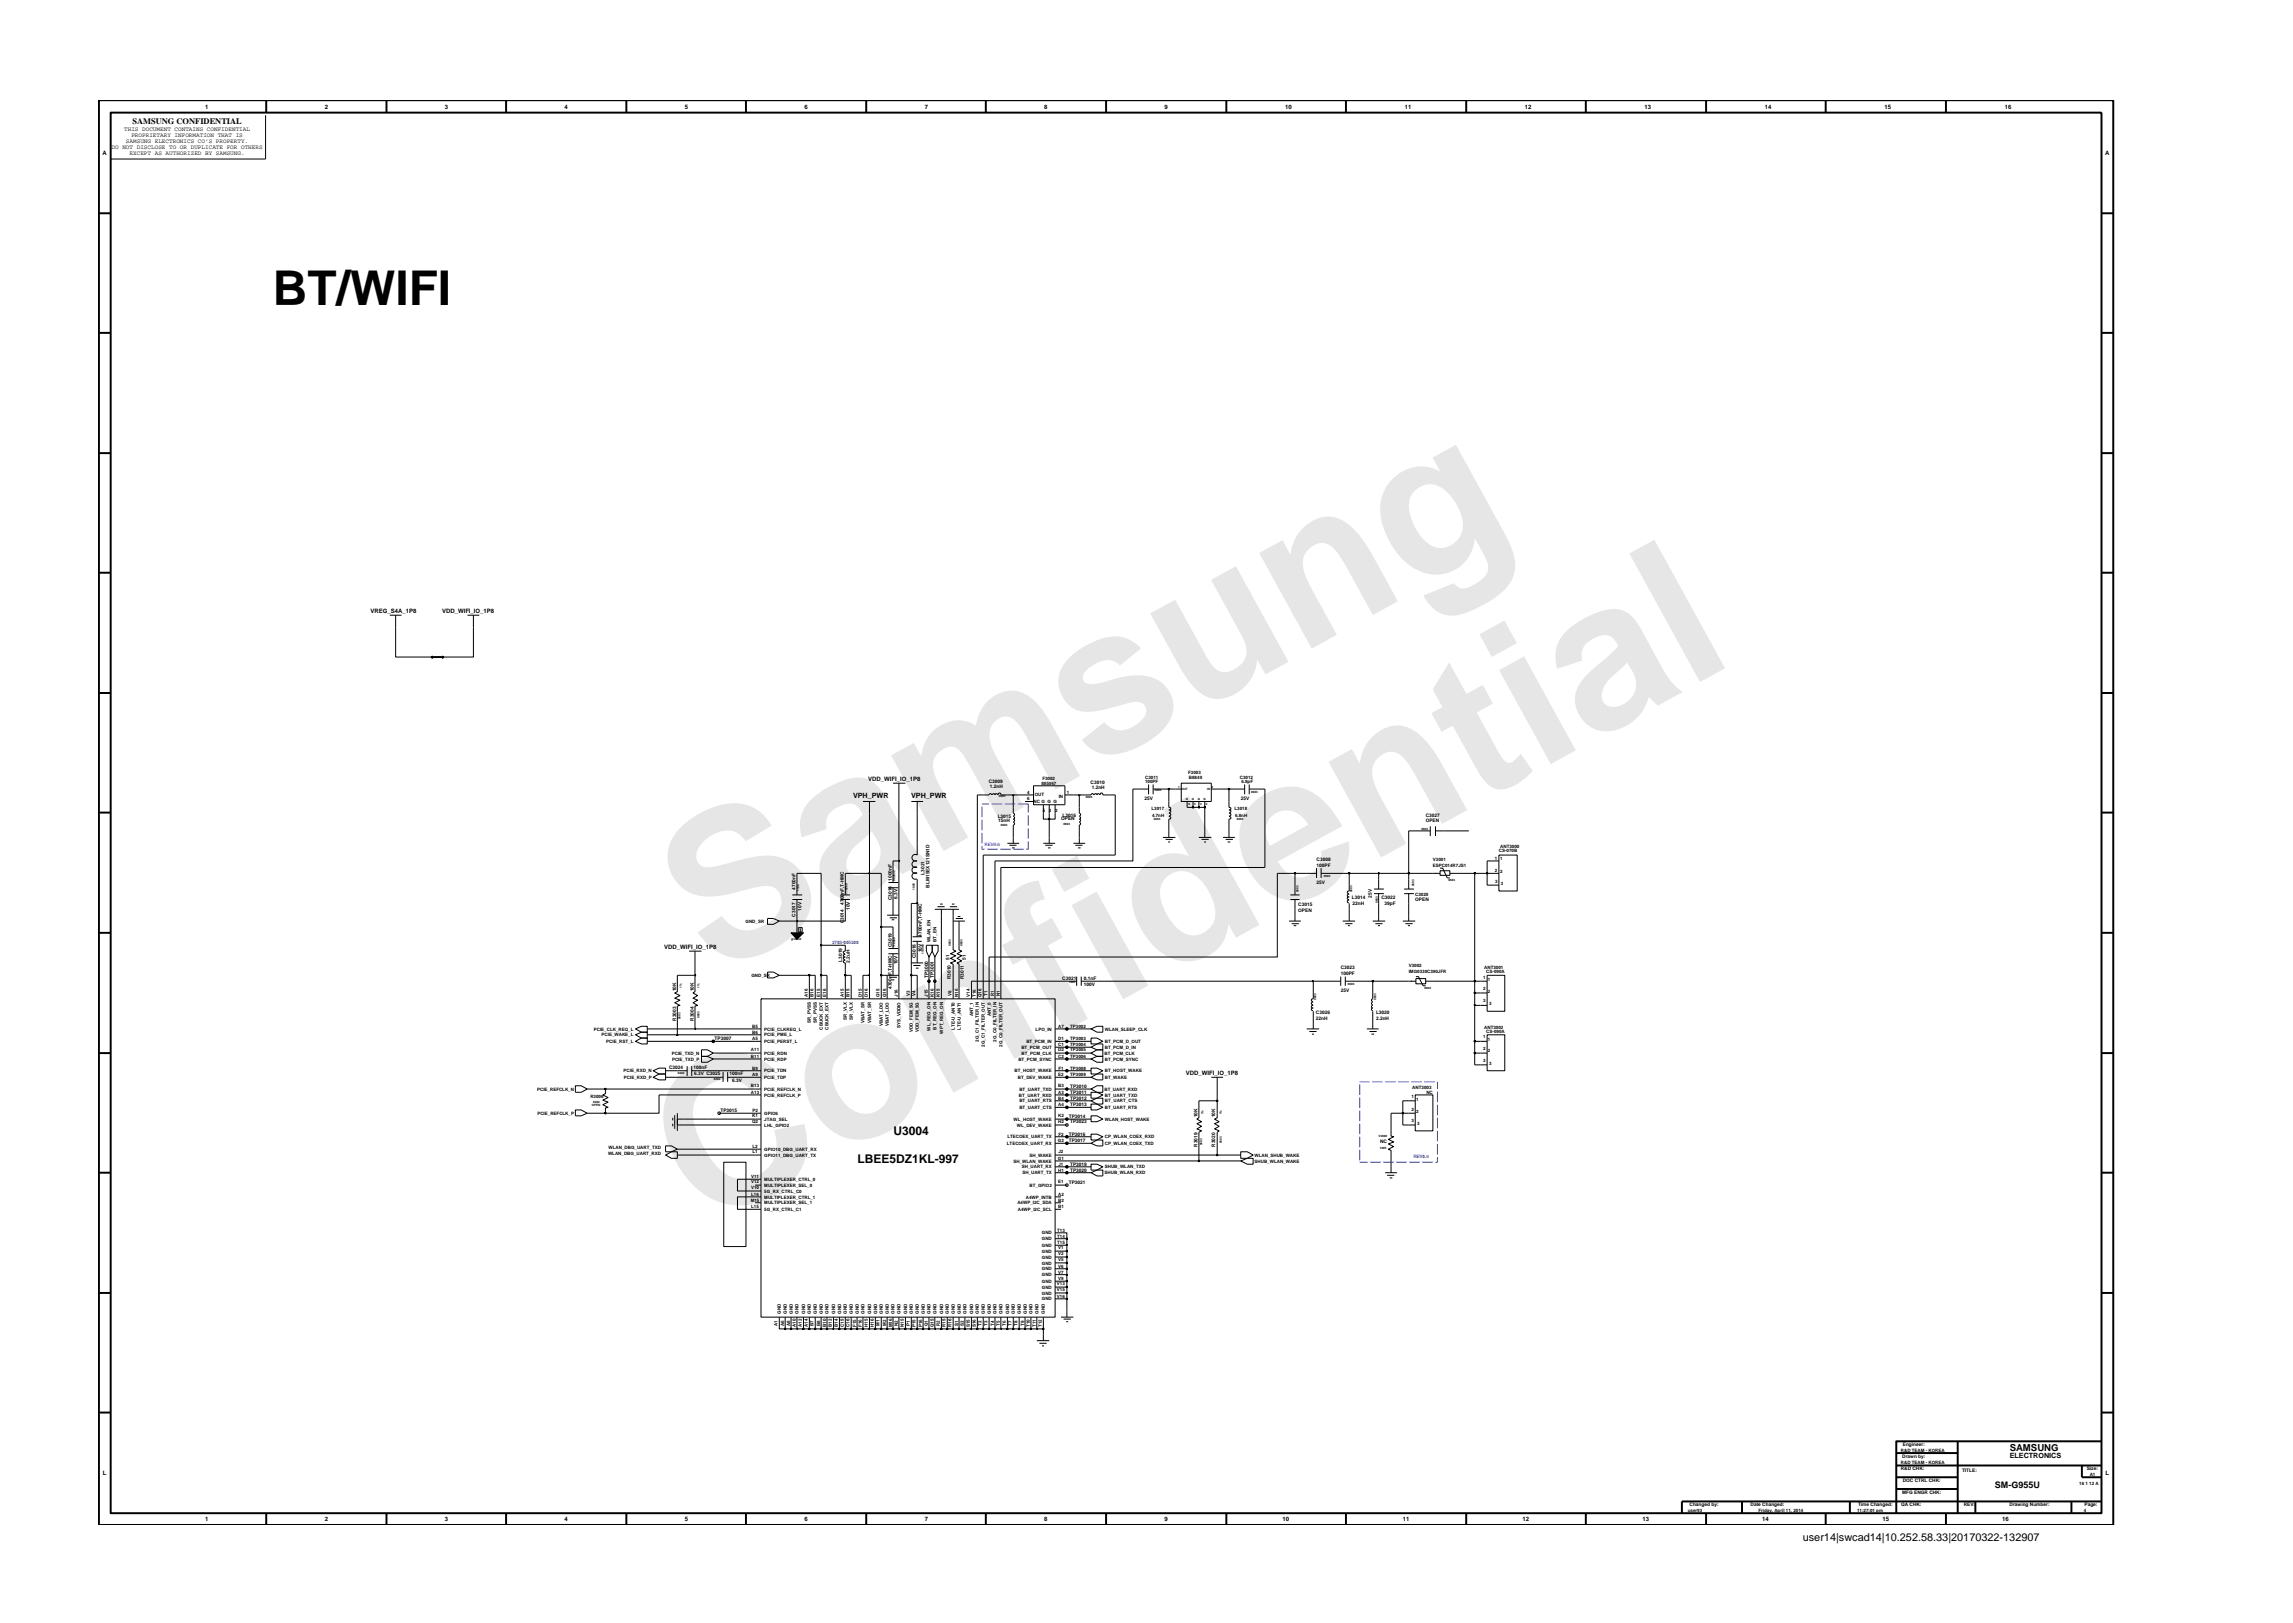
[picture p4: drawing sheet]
<svg xmlns="http://www.w3.org/2000/svg" width="297mm" height="210mm" viewBox="0 0 297 210" stroke-linecap="round" stroke-linejoin="round" font-family="sans-serif">
<defs><g id="words">
<g font-size="26.5" fill="#e6e6e6">
<text x="92.4" y="126.7" transform="rotate(-29 92.4 126.7)">Samsung</text>
<text x="91.1" y="159.4" transform="rotate(-29 91.1 159.4)">Confidential</text>
</g>
<text font-size="6.2" x="35.3" y="39.5">BT/WIFI</text>
<g font-size="1.6">
<text x="115.8" y="147.1">U3004</text>
<text x="111.1" y="150.6">LBEE5DZ1KL-997</text>
</g>
<text font-size="1.4" x="233.5" y="199.7">user14|swcad14|10.252.58.33|20170322-132907</text>
<g font-size="1.2">
<text x="260.3" y="187.9">SAMSUNG</text>
<text x="258.4" y="192.7">SM-G955U</text>
</g>
<text font-size="1.1" x="17.2" y="16.1">SAMSUNG CONFIDENTIAL</text>
<g font-size=".9">
<text x="110.5" y="103.3">VPH_PWR</text>
<text x="118" y="103.3">VPH_PWR</text>
<text x="260.3" y="188.8">ELECTRONICS</text>
</g>
<g font-size=".8">
<text x="16.1" y="17">THIS DOCUMENT CONTAINS CONFIDENTIAL</text>
<text x="17" y="17.8">PROPRIETARY INFORMATION THAT IS</text>
<text x="26.6" y="14.1">1</text>
<text x="42.1" y="14.1">2</text>
<text x="57.6" y="14.1">3</text>
<text x="73.1" y="14.1">4</text>
<text x="88.7" y="14.1">5</text>
<text x="104.2" y="14.1">6</text>
<text x="119.8" y="14.1">7</text>
<text x="135.3" y="14.1">8</text>
<text x="150.9" y="14.1">9</text>
<text x="166.5" y="14.1">10</text>
<text x="182" y="14.1">11</text>
<text x="197.5" y="14.1">12</text>
<text x="213" y="14.1">13</text>
<text x="228.6" y="14.1">14</text>
<text x="244.1" y="14.1">15</text>
<text x="259.7" y="14.1">16</text>
<text x="13.3" y="20.1">A</text>
<text x="14.5" y="19.3">DO NOT DISCLOSE TO OR DUPLICATE FOR OTHERS</text>
<text x="16.3" y="18.5">SAMSUNG ELECTRONICS CO’S PROPERTY.</text>
<text x="16.8" y="20.1">EXCEPT AS AUTHORIZED BY SAMSUNG.</text>
<text x="272.7" y="20.1">A</text>
<text x="48" y="79.4">VREG_S4A_1P8</text>
<text x="57.3" y="79.4">VDD_WIFI_IO_1P8</text>
<text x="112.5" y="101.1">VDD_WIFI_IO_1P8</text>
<text x="86" y="122.9">VDD_WIFI_IO_1P8</text>
<text x="153.6" y="139.2">VDD_WIFI_IO_1P8</text>
<text x="13.3" y="191.1">L</text>
<text x="272.8" y="191.1">L</text>
<text x="26.6" y="197.1">1</text>
<text x="42.1" y="197.1">2</text>
<text x="57.6" y="197.1">3</text>
<text x="73.1" y="197.1">4</text>
<text x="88.7" y="197.1">5</text>
<text x="104.2" y="197.1">6</text>
<text x="119.8" y="197.1">7</text>
<text x="135.3" y="197.1">8</text>
<text x="150.9" y="197.1">9</text>
<text x="166.1" y="197.1">10</text>
<text x="181.7" y="197.1">11</text>
<text x="197.2" y="197.1">12</text>
<text x="212.8" y="197.1">13</text>
<text x="228.3" y="197.1">14</text>
<text x="243.9" y="197.1">15</text>
<text x="259.4" y="197.1">16</text>
</g>
<g font-size=".6">
<text x="128.1" y="101.5">C3009</text>
<text x="134.9" y="101.7">885067</text>
<text x="135" y="101.1">F3002</text>
<text x="141.3" y="101.6">C3010</text>
<text x="148.3" y="100.9">C3011</text>
<text x="148.3" y="101.5">100PF</text>
<text x="153.9" y="100.3">F3003</text>
<text x="154" y="100.9">B8849</text>
<text x="160.6" y="100.9">C3012</text>
<text x="160.8" y="101.5">6.8pF</text>
<text x="128.2" y="102.1">1.2nH</text>
<text x="129.2" y="105.9">L3015</text>
<text x="129.3" y="106.5">15nH</text>
<text x="133.1" y="103.7">6</text>
<text x="133.1" y="102.9">4</text>
<text x="133.9" y="104.1">NC G G G</text>
<text x="134" y="103.2">OUT</text>
<text x="135.1" y="105.2">5</text>
<text x="135.8" y="105.2">3</text>
<text x="136.7" y="105.2">2</text>
<text x="137.2" y="103.3">IN</text>
<text x="137.5" y="106.3">OPEN</text>
<text x="137.6" y="105.8">L3016</text>
<text x="138.2" y="102.9">1</text>
<text x="141.4" y="102.2">1.2nH</text>
<text x="148.3" y="103.7">25V</text>
<text x="149.2" y="104.9">L3017</text>
<text x="149.2" y="105.8">4.7nH</text>
<text x="159.9" y="104.9">L3018</text>
<text x="160" y="105.8">6.8nH</text>
<text x="160.7" y="103.7">25V</text>
<text x="184.7" y="105.8">C3027</text>
<text x="184.7" y="106.5">OPEN</text>
<text x="119.7" y="113.3" transform="rotate(-90 119.7 113.3)">L3021</text>
<text x="170.5" y="112.4">100PF</text>
<text x="170.5" y="111.5">C3008</text>
<text x="185.6" y="112.4">ESPC014R7JS1</text>
<text x="185.6" y="111.5">V3001</text>
<text x="193.7" y="111.4">1</text>
<text x="193.7" y="113">2</text>
<text x="194.2" y="110.4">CS-070B</text>
<text x="194.3" y="109.8">ANT3000</text>
<text x="194.3" y="111.4">1</text>
<text x="194.3" y="113.1">2</text>
<text x="96.6" y="119.5">GND_SR</text>
<text x="103.1" y="118.7" transform="rotate(-90 103.1 118.7)">C3017</text>
<text x="103.1" y="115.3" transform="rotate(-90 103.1 115.3)">4700nF</text>
<text x="103.8" y="118" transform="rotate(-90 103.8 118)">10V</text>
<text x="109.3" y="119.6" transform="rotate(-90 109.3 119.6)">C3014</text>
<text x="109.3" y="117.2" transform="rotate(-90 109.3 117.2)">4700nF,T-HMC</text>
<text x="110.1" y="117.9" transform="rotate(-90 110.1 117.9)">10V</text>
<text x="115.5" y="116.6" transform="rotate(-90 115.5 116.6)">C3016</text>
<text x="115.5" y="114.1" transform="rotate(-90 115.5 114.1)">1000nF</text>
<text x="116.3" y="116.4" transform="rotate(-90 116.3 116.4)">6.3V</text>
<text x="120.4" y="115" transform="rotate(-90 120.4 115)">BLM15EX121SN1D</text>
<text x="168.2" y="117.4">C3015</text>
<text x="168.2" y="118.1">OPEN</text>
<text x="170.5" y="114.5">25V</text>
<text x="175.1" y="116.5">L3014</text>
<text x="175.2" y="117.2">22nH</text>
<text x="177.7" y="116.3" transform="rotate(-90 177.7 116.3)">25V</text>
<text x="179" y="116.5">C3022</text>
<text x="179.3" y="117.2">39pF</text>
<text x="183.3" y="116">C3020</text>
<text x="183.3" y="116.8">OPEN</text>
<text x="193.7" y="114.3">3</text>
<text x="194.4" y="114.7">3</text>
<text x="109.1" y="124.6" transform="rotate(-90 109.1 124.6)">L3019</text>
<text x="110.1" y="124.7" transform="rotate(-90 110.1 124.7)">2.2uH</text>
<text x="115.5" y="122.7" transform="rotate(-90 115.5 122.7)">C3019</text>
<text x="116.3" y="124.9" transform="rotate(-90 116.3 124.9)">10V</text>
<text x="118.6" y="124.1" transform="rotate(-90 118.6 124.1)">C3018</text>
<text x="119.4" y="123.4" transform="rotate(-90 119.4 123.4)">10V</text>
<text x="119.4" y="121.4" transform="rotate(-90 119.4 121.4)">4700nF,T-HMC</text>
<text x="120.6" y="122" transform="rotate(-90 120.6 122)">WLAN_EN</text>
<text x="121.3" y="122" transform="rotate(-90 121.3 122)">BT_EN</text>
<text x="123" y="124.3" transform="rotate(-90 123 124.3)">51</text>
<text x="125.1" y="124.3" transform="rotate(-90 125.1 124.3)">51</text>
<text x="173.7" y="125.6">C3023</text>
<text x="182.5" y="125.3">V3002</text>
<text x="192.3" y="125.6">ANT3001</text>
<text x="87.6" y="128.4" transform="rotate(-90 87.6 128.4)">10K</text>
<text x="89.9" y="128.4" transform="rotate(-90 89.9 128.4)">10K</text>
<text x="97.3" y="126.6">GND_SR</text>
<text x="104.6" y="129.2" transform="rotate(-90 104.6 129.2)">A16</text>
<text x="105.4" y="129.2" transform="rotate(-90 105.4 129.2)">B16</text>
<text x="106.2" y="129.2" transform="rotate(-90 106.2 129.2)">E15</text>
<text x="107" y="129.2" transform="rotate(-90 107 129.2)">E16</text>
<text x="109.3" y="129.2" transform="rotate(-90 109.3 129.2)">A15</text>
<text x="110.1" y="129.2" transform="rotate(-90 110.1 129.2)">B15</text>
<text x="111.7" y="129.2" transform="rotate(-90 111.7 129.2)">D15</text>
<text x="112.4" y="129.2" transform="rotate(-90 112.4 129.2)">D16</text>
<text x="113.9" y="129.2" transform="rotate(-90 113.9 129.2)">G15</text>
<text x="114.8" y="129.2" transform="rotate(-90 114.8 129.2)">G16</text>
<text x="115.5" y="128.1" transform="rotate(-90 115.5 128.1)">4700nF,T-HMC</text>
<text x="116.3" y="129.1" transform="rotate(-90 116.3 129.1)">J16</text>
<text x="117.8" y="129" transform="rotate(-90 117.8 129)">V3</text>
<text x="118.6" y="129" transform="rotate(-90 118.6 129)">V4</text>
<text x="120.2" y="129.1" transform="rotate(-90 120.2 129.1)">J15</text>
<text x="120.2" y="126.7" transform="rotate(-90 120.2 126.7)">TP3000</text>
<text x="121" y="129.2" transform="rotate(-90 121 129.2)">K16</text>
<text x="121" y="126.7" transform="rotate(-90 121 126.7)">TP3001</text>
<text x="121.7" y="129.2" transform="rotate(-90 121.7 129.2)">K15</text>
<text x="123.2" y="126.8" transform="rotate(-90 123.2 126.8)">R3010</text>
<text x="123.3" y="129" transform="rotate(-90 123.3 129)">V8</text>
<text x="124.1" y="129.2" transform="rotate(-90 124.1 129.2)">N16</text>
<text x="124.9" y="126.8" transform="rotate(-90 124.9 126.8)">R3011</text>
<text x="125.6" y="129.2" transform="rotate(-90 125.6 129.2)">V14</text>
<text x="126.1" y="131.7" transform="rotate(-90 126.1 131.7)">ANT_1</text>
<text x="126.4" y="129.1" transform="rotate(-90 126.4 129.1)">T16</text>
<text x="127.2" y="129.2" transform="rotate(-90 127.2 129.2)">Q16</text>
<text x="127.9" y="129" transform="rotate(-90 127.9 129)">T1</text>
<text x="128.3" y="131.7" transform="rotate(-90 128.3 131.7)">ANT_0</text>
<text x="128.8" y="129" transform="rotate(-90 128.8 129)">R1</text>
<text x="129.5" y="129" transform="rotate(-90 129.5 129)">N1</text>
<text x="137.6" y="126.9">C3021</text>
<text x="140.4" y="127.7">100V</text>
<text x="140.4" y="126.9">0.1nF</text>
<text x="170.5" y="131.3">C3026</text>
<text x="173.7" y="128.5">25V</text>
<text x="173.7" y="126.4">100PF</text>
<text x="178.3" y="131.3">L3020</text>
<text x="182.5" y="126.1">IMG0330C390JFR</text>
<text x="192.2" y="126.8">1</text>
<text x="192.2" y="128.3">2</text>
<text x="192.2" y="129.8">3</text>
<text x="192.5" y="126.1">CS-090A</text>
<text x="192.7" y="127">1</text>
<text x="192.7" y="128.6">2</text>
<text x="192.9" y="130.2">3</text>
<text x="76.9" y="133.5">PCIE_CLK_REQ_L</text>
<text x="77.9" y="134.3">PCIE_WAKE_L</text>
<text x="78.5" y="135.1">PCIE_RST_L</text>
<text x="87" y="136.6">PCIE_TXD_N</text>
<text x="87.1" y="137.4">PCIE_TXD_P</text>
<text x="87.6" y="132.2" transform="rotate(-90 87.6 132.2)">R3003</text>
<text x="89.9" y="132.2" transform="rotate(-90 89.9 132.2)">R3004</text>
<text x="92.6" y="134.7">TP3007</text>
<text x="97.3" y="137.1">B11</text>
<text x="97.3" y="136.2">A11</text>
<text x="97.4" y="133.2">B5</text>
<text x="97.4" y="133.9">B6</text>
<text x="97.4" y="134.7">A5</text>
<text x="99" y="133.5">PCIE_CLKREQ_L</text>
<text x="99" y="134.3">PCIE_PME_L</text>
<text x="99" y="137.4">PCIE_RDP</text>
<text x="99" y="135.1">PCIE_PERST_L</text>
<text x="99" y="136.6">PCIE_RDN</text>
<text x="105.1" y="132.5" transform="rotate(-90 105.1 132.5)">SR_PVSS</text>
<text x="105.8" y="132.5" transform="rotate(-90 105.8 132.5)">SR_PVSS</text>
<text x="106.6" y="133.4" transform="rotate(-90 106.6 133.4)">CBUCK_EXT</text>
<text x="107.3" y="133.4" transform="rotate(-90 107.3 133.4)">CBUCK_EXT</text>
<text x="109.7" y="132.1" transform="rotate(-90 109.7 132.1)">SR_VLX</text>
<text x="110.5" y="132.1" transform="rotate(-90 110.5 132.1)">SR_VLX</text>
<text x="112" y="132.5" transform="rotate(-90 112 132.5)">VBAT_SR</text>
<text x="112.8" y="132.5" transform="rotate(-90 112.8 132.5)">VBAT_SR</text>
<text x="114.4" y="133" transform="rotate(-90 114.4 133)">VBAT_LDO</text>
<text x="115.1" y="133" transform="rotate(-90 115.1 133)">VBAT_LDO</text>
<text x="116.7" y="133.2" transform="rotate(-90 116.7 133.2)">SYS_VDDIO</text>
<text x="118.3" y="133.7" transform="rotate(-90 118.3 133.7)">VDD_FEM_5G</text>
<text x="119" y="133.7" transform="rotate(-90 119 133.7)">VDD_FEM_5G</text>
<text x="120.6" y="133.5" transform="rotate(-90 120.6 133.5)">WL_REG_ON</text>
<text x="121.3" y="133.4" transform="rotate(-90 121.3 133.4)">BT_REG_ON</text>
<text x="122.2" y="133.9" transform="rotate(-90 122.2 133.9)">WPT_REG_ON</text>
<text x="123.7" y="133.4" transform="rotate(-90 123.7 133.4)">LTE-U_ANT0</text>
<text x="124.4" y="133.4" transform="rotate(-90 124.4 133.4)">LTE-U_ANT1</text>
<text x="126.8" y="134.9" transform="rotate(-90 126.8 134.9)">2G_C1_FILTER_IN</text>
<text x="127.6" y="135.6" transform="rotate(-90 127.6 135.6)">2G_C1_FILTER_OUT</text>
<text x="129.1" y="134.9" transform="rotate(-90 129.1 134.9)">2G_C0_FILTER_IN</text>
<text x="129.9" y="135.6" transform="rotate(-90 129.9 135.6)">2G_C0_FILTER_OUT</text>
<text x="131.9" y="137.4">BT_PCM_SYNC</text>
<text x="132.3" y="135.9">BT_PCM_OUT</text>
<text x="132.3" y="136.6">BT_PCM_CLK</text>
<text x="133" y="135.1">BT_PCM_IN</text>
<text x="134.2" y="133.5">LPO_IN</text>
<text x="137.1" y="137.1">C2</text>
<text x="137.1" y="134.7">D1</text>
<text x="137.1" y="136.2">D2</text>
<text x="137.1" y="133.2">A7</text>
<text x="137.1" y="135.5">C1</text>
<text x="138.6" y="134.7">TP3003</text>
<text x="138.6" y="135.5">TP3004</text>
<text x="138.6" y="133.2">TP3002</text>
<text x="138.6" y="136.2">TP3005</text>
<text x="138.6" y="137.1">TP3006</text>
<text x="143.1" y="136.6">BT_PCM_CLK</text>
<text x="143.1" y="137.4">BT_PCM_SYNC</text>
<text x="143.1" y="133.5">WLAN_SLEEP_CLK</text>
<text x="143.1" y="135.1">BT_PCM_D_OUT</text>
<text x="143.1" y="135.9">BT_PCM_D_IN</text>
<text x="170.5" y="132.1">22nH</text>
<text x="178.3" y="132.1">2.2nH</text>
<text x="192.2" y="134.5">1</text>
<text x="192.2" y="136.1">2</text>
<text x="192.2" y="137.6">3</text>
<text x="192.3" y="133.3">ANT3002</text>
<text x="192.5" y="133.9">CS-090A</text>
<text x="192.7" y="134.8">1</text>
<text x="192.7" y="136.3">2</text>
<text x="192.9" y="138">3</text>
<text x="69.6" y="141.3">PCIE_REFCLK_N</text>
<text x="76.5" y="142.3">R3006</text>
<text x="80.8" y="138.9">PCIE_RXD_N</text>
<text x="80.8" y="139.8">PCIE_RXD_P</text>
<text x="86.7" y="138.5">C3024</text>
<text x="89.8" y="138.5">100nF</text>
<text x="89.9" y="139.3">6.3V C3025</text>
<text x="94.5" y="139.3">100nF</text>
<text x="94.8" y="140.2">6.3V</text>
<text x="97.3" y="140.9">B13</text>
<text x="97.3" y="141.7">A13</text>
<text x="97.4" y="138.6">B9</text>
<text x="97.4" y="139.3">A9</text>
<text x="99" y="138.9">PCIE_TDN</text>
<text x="99" y="141.3">PCIE_REFCLK_N</text>
<text x="99" y="139.8">PCIE_TDP</text>
<text x="99" y="142.1">PCIE_REFCLK_P</text>
<text x="131.4" y="138.9">BT_HOST_WAKE</text>
<text x="131.9" y="139.8">BT_DEV_WAKE</text>
<text x="132" y="142.1">BT_UART_RXD</text>
<text x="132" y="141.3">BT_UART_TXD</text>
<text x="132" y="142.8">BT_UART_RTS</text>
<text x="132" y="143.7">BT_UART_CTS</text>
<text x="137.1" y="140.9">B3</text>
<text x="137.1" y="142.5">B4</text>
<text x="137.1" y="141.7">A3</text>
<text x="137.1" y="143.2">A4</text>
<text x="137.1" y="139.3">E2</text>
<text x="137.1" y="138.6">F1</text>
<text x="138.6" y="142.5">TP3012</text>
<text x="138.6" y="139.3">TP3009</text>
<text x="138.6" y="141.7">TP3011</text>
<text x="138.6" y="143.3">TP3013</text>
<text x="138.6" y="138.6">TP3008</text>
<text x="138.6" y="140.9">TP3010</text>
<text x="143.1" y="141.3">BT_UART_RXD</text>
<text x="143.1" y="139.8">BT_WAKE</text>
<text x="143.1" y="138.9">BT_HOST_WAKE</text>
<text x="143.1" y="142.1">BT_UART_TXD</text>
<text x="143.1" y="143.7">BT_UART_RTS</text>
<text x="143.1" y="142.8">BT_UART_CTS</text>
<text x="182.8" y="142.3">1</text>
<text x="182.8" y="143.9">2</text>
<text x="183" y="141.1">ANT3003</text>
<text x="183.4" y="142.6">1</text>
<text x="184.8" y="141.7">NC</text>
<text x="69.6" y="144.4">PCIE_REFCLK_P</text>
<text x="78.8" y="149.7">WLAN_DBG_UART_RXD</text>
<text x="78.8" y="148.8">WLAN_DBG_UART_TXD</text>
<text x="93.3" y="144">TP3015</text>
<text x="97.4" y="145.5">Q2</text>
<text x="97.4" y="144.8">K1</text>
<text x="97.5" y="144">P2</text>
<text x="97.5" y="149.4">L1</text>
<text x="97.5" y="148.7">L2</text>
<text x="99" y="144.4">GPIO6</text>
<text x="99" y="149.8">GPIO11_DBG_UART_TX</text>
<text x="99" y="149.1">GPIO10_DBG_UART_RX</text>
<text x="99" y="145.2">JTAG_SEL</text>
<text x="99" y="146">LHL_GPIO2</text>
<text x="130.4" y="148.3">LTECOEX_UART_RX</text>
<text x="130.5" y="147.5">LTECOEX_UART_TX</text>
<text x="131.3" y="145.2">WL_HOST_WAKE</text>
<text x="131.7" y="146">WL_DEV_WAKE</text>
<text x="133.3" y="149.8">SH_WAKE</text>
<text x="137.1" y="147.9">G2</text>
<text x="137.1" y="144.8">K2</text>
<text x="137.1" y="145.5">H2</text>
<text x="137.1" y="147.1">F2</text>
<text x="137.1" y="149.4">J2</text>
<text x="138.5" y="144.8">TP3014</text>
<text x="138.5" y="147.2">TP3016</text>
<text x="138.5" y="147.9">TP3017</text>
<text x="138.6" y="145.5">TP3023</text>
<text x="143.1" y="145.2">WLAN_HOST_WAKE</text>
<text x="143.1" y="147.5">CP_WLAN_COEX_RXD</text>
<text x="143.1" y="148.3">CP_WLAN_COEX_TXD</text>
<text x="155.1" y="148.6" transform="rotate(-90 155.1 148.6)">R3019</text>
<text x="155.1" y="144.8" transform="rotate(-90 155.1 144.8)">10K</text>
<text x="157.4" y="148.6" transform="rotate(-90 157.4 148.6)">R3020</text>
<text x="157.4" y="144.8" transform="rotate(-90 157.4 144.8)">10K</text>
<text x="162.5" y="149.8">WLAN_SHUB_WAKE</text>
<text x="178.8" y="148.1">NC</text>
<text x="182.8" y="145.4">3</text>
<text x="183.4" y="144.1">2</text>
<text x="183.6" y="145.7">3</text>
<text x="97.3" y="155.7">M15</text>
<text x="97.3" y="154.1">V10</text>
<text x="97.3" y="152.6">V11</text>
<text x="97.3" y="153.3">V12</text>
<text x="97.3" y="154.9">L16</text>
<text x="99" y="155.3">MULTIPLEXER_CTRL_1</text>
<text x="99" y="154.5">5G_RX_CTRL_C0</text>
<text x="99" y="153">MULTIPLEXER_CTRL_0</text>
<text x="99" y="153.7">MULTIPLEXER_SEL_0</text>
<text x="131.3" y="150.6">SH_WLAN_WAKE</text>
<text x="132.4" y="151.4">SH_UART_RX</text>
<text x="132.4" y="152.1">SH_UART_TX</text>
<text x="132.9" y="155.3">A4WP_INTB</text>
<text x="133.4" y="153.7">BT_GPIO2</text>
<text x="137.1" y="150.3">G1</text>
<text x="137.1" y="155.7">B2</text>
<text x="137.1" y="154.9">A2</text>
<text x="137.1" y="151.8">H1</text>
<text x="137.1" y="153.3">E1</text>
<text x="137.1" y="151">J1</text>
<text x="138.5" y="153.3">TP3021</text>
<text x="138.6" y="151">TP3019</text>
<text x="138.6" y="151.8">TP3020</text>
<text x="143.1" y="152.1">SHUB_WLAN_RXD</text>
<text x="143.1" y="151.4">SHUB_WLAN_TXD</text>
<text x="162.5" y="150.6">SHUB_WLAN_WAKE</text>
<text x="97.3" y="156.5">L15</text>
<text x="99" y="156.9">5G_RX_CTRL_C1</text>
<text x="99" y="156">MULTIPLEXER_SEL_1</text>
<text x="131.8" y="156">A4WP_I2C_SDA</text>
<text x="131.9" y="156.9">A4WP_I2C_SCL</text>
<text x="135" y="159.9">GND</text>
<text x="135" y="160.7">GND</text>
<text x="135" y="161.5">GND</text>
<text x="136.9" y="159.6">T13</text>
<text x="136.9" y="160.3">T14</text>
<text x="136.9" y="161.1">T15</text>
<text x="137.1" y="156.5">B1</text>
<text x="137.1" y="161.9">V1</text>
<text x="135" y="164.6">GND</text>
<text x="135" y="165.3">GND</text>
<text x="135" y="167.7">GND</text>
<text x="135" y="163.1">GND</text>
<text x="135" y="166.2">GND</text>
<text x="135" y="166.9">GND</text>
<text x="135" y="163.8">GND</text>
<text x="135" y="162.3">GND</text>
<text x="136.9" y="167.3">V15</text>
<text x="136.9" y="166.5">V13</text>
<text x="137.1" y="164.2">V6</text>
<text x="137.1" y="165">V7</text>
<text x="137.1" y="162.6">V2</text>
<text x="137.1" y="165.8">V9</text>
<text x="137.1" y="163.4">V5</text>
<text x="100.7" y="171.8" transform="rotate(-90 100.7 171.8)">A1</text>
<text x="101.2" y="170.2" transform="rotate(-90 101.2 170.2)">GND</text>
<text x="101.6" y="171.8" transform="rotate(-90 101.6 171.8)">A6</text>
<text x="101.9" y="170.2" transform="rotate(-90 101.9 170.2)">GND</text>
<text x="102.3" y="171.8" transform="rotate(-90 102.3 171.8)">A8</text>
<text x="102.7" y="170.2" transform="rotate(-90 102.7 170.2)">GND</text>
<text x="103.1" y="171.9" transform="rotate(-90 103.1 171.9)">A10</text>
<text x="103.4" y="170.2" transform="rotate(-90 103.4 170.2)">GND</text>
<text x="103.9" y="171.9" transform="rotate(-90 103.9 171.9)">A12</text>
<text x="104.3" y="170.2" transform="rotate(-90 104.3 170.2)">GND</text>
<text x="104.6" y="171.9" transform="rotate(-90 104.6 171.9)">A14</text>
<text x="105.1" y="170.2" transform="rotate(-90 105.1 170.2)">GND</text>
<text x="105.4" y="171.8" transform="rotate(-90 105.4 171.8)">B7</text>
<text x="105.8" y="170.2" transform="rotate(-90 105.8 170.2)">GND</text>
<text x="106.2" y="171.8" transform="rotate(-90 106.2 171.8)">B8</text>
<text x="106.6" y="170.2" transform="rotate(-90 106.6 170.2)">GND</text>
<text x="107" y="171.9" transform="rotate(-90 107 171.9)">B10</text>
<text x="107.3" y="170.2" transform="rotate(-90 107.3 170.2)">GND</text>
<text x="107.8" y="171.9" transform="rotate(-90 107.8 171.9)">B12</text>
<text x="108.2" y="170.2" transform="rotate(-90 108.2 170.2)">GND</text>
<text x="108.5" y="171.9" transform="rotate(-90 108.5 171.9)">B14</text>
<text x="109" y="170.2" transform="rotate(-90 109 170.2)">GND</text>
<text x="109.3" y="171.9" transform="rotate(-90 109.3 171.9)">C15</text>
<text x="109.7" y="170.2" transform="rotate(-90 109.7 170.2)">GND</text>
<text x="110.1" y="171.9" transform="rotate(-90 110.1 171.9)">C16</text>
<text x="110.5" y="170.2" transform="rotate(-90 110.5 170.2)">GND</text>
<text x="110.9" y="171.9" transform="rotate(-90 110.9 171.9)">F15</text>
<text x="111.2" y="170.2" transform="rotate(-90 111.2 170.2)">GND</text>
<text x="111.7" y="171.9" transform="rotate(-90 111.7 171.9)">F16</text>
<text x="112" y="170.2" transform="rotate(-90 112 170.2)">GND</text>
<text x="112.4" y="171.9" transform="rotate(-90 112.4 171.9)">H15</text>
<text x="112.8" y="170.2" transform="rotate(-90 112.8 170.2)">GND</text>
<text x="113.2" y="171.9" transform="rotate(-90 113.2 171.9)">H16</text>
<text x="113.6" y="170.2" transform="rotate(-90 113.6 170.2)">GND</text>
<text x="113.9" y="171.8" transform="rotate(-90 113.9 171.8)">M1</text>
<text x="114.4" y="170.2" transform="rotate(-90 114.4 170.2)">GND</text>
<text x="114.8" y="171.8" transform="rotate(-90 114.8 171.8)">M2</text>
<text x="115.1" y="170.2" transform="rotate(-90 115.1 170.2)">GND</text>
<text x="115.6" y="172" transform="rotate(-90 115.6 172)">M16</text>
<text x="115.9" y="170.2" transform="rotate(-90 115.9 170.2)">GND</text>
<text x="116.3" y="171.8" transform="rotate(-90 116.3 171.8)">N2</text>
<text x="116.7" y="170.2" transform="rotate(-90 116.7 170.2)">GND</text>
<text x="117.1" y="171.9" transform="rotate(-90 117.1 171.9)">N15</text>
<text x="117.5" y="170.2" transform="rotate(-90 117.5 170.2)">GND</text>
<text x="117.8" y="171.7" transform="rotate(-90 117.8 171.7)">P1</text>
<text x="118.3" y="170.2" transform="rotate(-90 118.3 170.2)">GND</text>
<text x="118.6" y="171.9" transform="rotate(-90 118.6 171.9)">P15</text>
<text x="119" y="170.2" transform="rotate(-90 119 170.2)">GND</text>
<text x="119.5" y="171.9" transform="rotate(-90 119.5 171.9)">P16</text>
<text x="119.8" y="170.2" transform="rotate(-90 119.8 170.2)">GND</text>
<text x="120.2" y="171.8" transform="rotate(-90 120.2 171.8)">Q1</text>
<text x="120.6" y="170.2" transform="rotate(-90 120.6 170.2)">GND</text>
<text x="121" y="171.9" transform="rotate(-90 121 171.9)">Q15</text>
<text x="121.3" y="170.2" transform="rotate(-90 121.3 170.2)">GND</text>
<text x="121.7" y="171.8" transform="rotate(-90 121.7 171.8)">R2</text>
<text x="122.2" y="170.2" transform="rotate(-90 122.2 170.2)">GND</text>
<text x="122.5" y="171.9" transform="rotate(-90 122.5 171.9)">R15</text>
<text x="122.9" y="170.2" transform="rotate(-90 122.9 170.2)">GND</text>
<text x="123.3" y="171.9" transform="rotate(-90 123.3 171.9)">R16</text>
<text x="123.7" y="170.2" transform="rotate(-90 123.7 170.2)">GND</text>
<text x="124.1" y="171.7" transform="rotate(-90 124.1 171.7)">S1</text>
<text x="124.4" y="170.2" transform="rotate(-90 124.4 170.2)">GND</text>
<text x="124.9" y="171.7" transform="rotate(-90 124.9 171.7)">S2</text>
<text x="125.2" y="170.2" transform="rotate(-90 125.2 170.2)">GND</text>
<text x="125.6" y="171.9" transform="rotate(-90 125.6 171.9)">S15</text>
<text x="126.1" y="170.2" transform="rotate(-90 126.1 170.2)">GND</text>
<text x="126.4" y="171.9" transform="rotate(-90 126.4 171.9)">S16</text>
<text x="126.8" y="170.2" transform="rotate(-90 126.8 170.2)">GND</text>
<text x="127.2" y="171.7" transform="rotate(-90 127.2 171.7)">T2</text>
<text x="127.6" y="170.2" transform="rotate(-90 127.6 170.2)">GND</text>
<text x="127.9" y="171.7" transform="rotate(-90 127.9 171.7)">T3</text>
<text x="128.3" y="170.2" transform="rotate(-90 128.3 170.2)">GND</text>
<text x="128.8" y="171.7" transform="rotate(-90 128.8 171.7)">T4</text>
<text x="129.1" y="170.2" transform="rotate(-90 129.1 170.2)">GND</text>
<text x="129.5" y="171.7" transform="rotate(-90 129.5 171.7)">T5</text>
<text x="129.9" y="170.2" transform="rotate(-90 129.9 170.2)">GND</text>
<text x="130.3" y="171.7" transform="rotate(-90 130.3 171.7)">T6</text>
<text x="130.7" y="170.2" transform="rotate(-90 130.7 170.2)">GND</text>
<text x="131.1" y="171.7" transform="rotate(-90 131.1 171.7)">T7</text>
<text x="131.5" y="170.2" transform="rotate(-90 131.5 170.2)">GND</text>
<text x="131.8" y="171.7" transform="rotate(-90 131.8 171.7)">T8</text>
<text x="132.2" y="170.2" transform="rotate(-90 132.2 170.2)">GND</text>
<text x="132.7" y="171.7" transform="rotate(-90 132.7 171.7)">T9</text>
<text x="133" y="170.2" transform="rotate(-90 133 170.2)">GND</text>
<text x="133.4" y="171.9" transform="rotate(-90 133.4 171.9)">T10</text>
<text x="133.8" y="170.2" transform="rotate(-90 133.8 170.2)">GND</text>
<text x="134.2" y="171.9" transform="rotate(-90 134.2 171.9)">T11</text>
<text x="134.5" y="170.2" transform="rotate(-90 134.5 170.2)">GND</text>
<text x="134.9" y="171.9" transform="rotate(-90 134.9 171.9)">T12</text>
<text x="135" y="168.5">GND</text>
<text x="135.4" y="170.2" transform="rotate(-90 135.4 170.2)">GND</text>
<text x="136.9" y="168.1">V16</text>
<text x="246.2" y="190.4">R&amp;D CHK:</text>
<text x="246.2" y="189.6">R&amp;D TEAM - KOREA</text>
<text x="246.2" y="188.1">R&amp;D TEAM - KOREA</text>
<text x="246.4" y="188.9">Drawn by:</text>
<text x="246.5" y="187.4">Engineer:</text>
<text x="254.2" y="190.7">TITLE:</text>
<text x="270.3" y="190.4">Size:</text>
<text x="270.7" y="191.2">A1</text>
<text x="218.6" y="195.9">user93</text>
<text x="218.9" y="195.1">Changed by:</text>
<text x="226.8" y="195.1">Date Changed:</text>
<text x="227.8" y="195.9">Friday, April 11, 2014</text>
<text x="240.6" y="195.9">11:27:01 pm</text>
<text x="240.7" y="195.1">Time Changed:</text>
<text x="246.3" y="195.1">QA CHK:</text>
<text x="246.4" y="193.5">MFG ENGR CHK:</text>
<text x="246.5" y="192">DOC CTRL CHK:</text>
<text x="254.4" y="195.1">REV:</text>
<text x="260.3" y="195.1">Drawing Number:</text>
<text x="269.4" y="192.4">16 1 12 A</text>
<text x="269.9" y="195.9">4</text>
<text x="270" y="195.1">Page:</text>
</g>
<g font-size=".6" fill="#00f">
<text x="127.5" y="109.6">REV0.6</text>
<text x="107.8" y="122.2">2703-005200</text>
<text x="183.1" y="150">REV0.6</text>
</g>
<g font-size=".4">
<text x="129.4" y="103.3">0603</text>
<text x="129.6" y="107">0603</text>
<text x="137.8" y="106.8">0603</text>
<text x="140.6" y="103.4">0603</text>
<text x="149.5" y="106.3">0603</text>
<text x="149.6" y="102.5">0603</text>
<text x="152.6" y="102.1">1</text>
<text x="153" y="102.4">OUT</text>
<text x="153.6" y="103.7">G</text>
<text x="154" y="104.3">6</text>
<text x="154.4" y="103.7">G</text>
<text x="154.7" y="104.3">5</text>
<text x="155.2" y="103.7">G</text>
<text x="155.5" y="104.3">3</text>
<text x="155.9" y="103.7">G</text>
<text x="156.2" y="104.3">2</text>
<text x="156.4" y="102.4">IN</text>
<text x="157" y="102.1">4</text>
<text x="160.2" y="106.3">0603</text>
<text x="162.1" y="102.8">0603</text>
<text x="184.2" y="107.6">0603</text>
<text x="171.5" y="113.6">0603</text>
<text x="103.5" y="115.4" transform="rotate(-90 103.5 115.4)">1106</text>
<text x="109.8" y="115.8" transform="rotate(-90 109.8 115.8)">110060</text>
<text x="116" y="114.1" transform="rotate(-90 116 114.1)">062032</text>
<text x="118.5" y="115.3" transform="rotate(-90 118.5 115.3)">1005</text>
<text x="168.2" y="115.6" transform="rotate(-90 168.2 115.6)">0603</text>
<text x="175.1" y="115.6" transform="rotate(-90 175.1 115.6)">0603</text>
<text x="178.5" y="117" transform="rotate(-90 178.5 117)">0603</text>
<text x="183.2" y="114.8" transform="rotate(-90 183.2 114.8)">0603</text>
<text x="187.6" y="114.2">0603</text>
<text x="102.5" y="121.7">ground</text>
<text x="116" y="122.7" transform="rotate(-90 116 122.7)">110060</text>
<text x="119.7" y="123.6" transform="rotate(-90 119.7 123.6)">110060</text>
<text x="123.2" y="122.6" transform="rotate(-90 123.2 122.6)">0603</text>
<text x="124.7" y="122.6" transform="rotate(-90 124.7 122.6)">0603</text>
<text x="88.3" y="128" transform="rotate(-90 88.3 128)">1%</text>
<text x="90.6" y="131.9" transform="rotate(-90 90.6 131.9)">0603</text>
<text x="90.6" y="128" transform="rotate(-90 90.6 128)">1%</text>
<text x="138.5" y="127.4">1005</text>
<text x="170.5" y="129.6" transform="rotate(-90 170.5 129.6)">0603</text>
<text x="174.6" y="127.6">0603</text>
<text x="178.3" y="129.6" transform="rotate(-90 178.3 129.6)">0603</text>
<text x="184.5" y="128.2">0603</text>
<text x="88.2" y="132" transform="rotate(-90 88.2 132)">0603</text>
<text x="76.7" y="143.3">OPEN</text>
<text x="76.8" y="142.9">0402</text>
<text x="87.8" y="139.2">0402</text>
<text x="92.5" y="139.9">0402</text>
<text x="155.7" y="148.4" transform="rotate(-90 155.7 148.4)">0603</text>
<text x="155.9" y="144.4" transform="rotate(-90 155.9 144.4)">1%</text>
<text x="158.3" y="148.1" transform="rotate(-90 158.3 148.1)">0603</text>
<text x="158.3" y="144.4" transform="rotate(-90 158.3 144.4)">1%</text>
<text x="178.6" y="147.3">V3000</text>
<text x="178.7" y="148.9">1005</text>
</g>
</g></defs>
<g fill="none" stroke="#000" stroke-width=".13">
<path d="M34.4 14.9v5.7h-20.1M50.5 79.7h1.5M51.3 79.7v5.4h4.6M60.6 79.7h1.5M61.3 79.7v5.4h-3.9M99.4 119h.8l.8 .3-.8 .4h-.8zM102.6 115.9h1.3M102.6 116.5h1.3M103.2 119.2h.1v.2h-.1zM103.2 115.9v-2.8h3.2v16.3M103.2 116.5v4.3M108.9 115.9h1.2"/>
<path d="M108.9 116.5h1.2M109.5 116.5v2.8h-8.5M109.5 115.9v-2.8h4.7v16.3M111.8 103.8h1.6M112.6 113.1v.1zM112.6 103.8v25.6M114.9 118.6h1.5M115.1 115h1.3M115.1 114.3h1.3M115.3 118.9h.9M115.5 119.2h.4M115.7 115v3.6"/>
<path d="M115.7 101.5h1.6M116.4 111.4h.1v.2h-.1zM116.4 111.5h-.7v2.8M116.4 101.5v27.9M118.1 103.8h1.5M118.7 117h.2h-.2zM118.8 111.6a.42 .42 0 0 0-.7 .4 .42 .42 0 0 0 .7 .3M118.8 103.8v7a.42 .42 0 0 0-.7 .3 .42 .42 0 0 0 .7 .4M118.8 117h-.7v12.4M118.8 113.9v7.5M118.8 112.4a.42 .42 0 0 0-.7 .3 .42 .42 0 0 0 .7 .4M118.8 113.1a.42 .42 0 0 0-.7 .4 .42 .42 0 0 0 .7 .3"/>
<path d="M121.1 117.8h3.1M121.4 117.5h1M121.8 117.1h.3M121.9 117.8v11.6M123 117.5h1M123.3 117.1h.3M123.5 117.8v5.2l.3 .2-.7 .4 .7 .2-.7 .3 .7 .4-.7 .2 .4 .2v4.5M123.5 119.3h1.5M123.8 119h.9M124.1 118.7h.3M124.2 119.3v3.7l.4 .2-.6 .4 .6 .2-.6 .3 .6 .4-.6 .2 .2 .2v4.5M128.5 103l-.2-.2-.2 .2h-1.5v26.4"/>
<path d="M128.6 103l.1-.2 .2 .2 .2-.2 .1 .2M129.3 103l.1-.2 .1-.1 .1 .1v.2h4.3M130.5 109.2h1.5M130.8 109.5h.9M131.1 109.8h.3M131.2 103h.1v.1h-.1zM131.3 106.5l.1 .2-.1 .2v2.3M131.3 105.8l.1 .1-.1 .2 .1 .2-.1 .2M131.3 103v2.4l.1 .1-.1 .2M132.8 103.8h1.1M133.9 101.8h4.1v2.5h-4.1zM135.2 104.3v1.8h1.5v-1.8"/>
<path d="M135.2 109.2h1.5M135.4 109.5h.9M135.7 109.8h.4M135.8 106h.2v.2h-.2zM135.9 104.3v4.9M138 103h3.3l.2-.2 .2 .2M139.1 109.2h1.5M139.3 109.5h.9M139.6 109.8h.4M139.7 103h.2v.1h-.2zM139.8 106.5l.2 .2-.2 .2v2.3M139.8 105.8l.2 .1-.2 .2 .2 .2-.2 .2"/>
<path d="M139.8 103v2.4l.2 .1-.2 .2M141.8 103l.1-.2 .2 .2 .2-.2 .1 .2M142.5 103l.1-.2 .1-.1 .1 .1v.2h1.7v7.8h-17.1v18.6M148.8 102.2h-2v9.3h-17.9v17.9M148.8 101.6v1.3M149.4 102.2h3.6M149.4 101.6v1.3M150.7 108.5h1.6M151 108.7h.9M151.3 102.1h.2v.2h-.2zM151.3 109.1h.3M151.4 102.2v2.4"/>
<path d="M151.4 106.1v2.4M151.4 105.8h.2l.1 .1-.1 .2h-.2M151.4 104.9l.2 .1 .1 .1-.1 .1-.2 .1M151.4 105.4h.2l.1 .1-.1 .1-.2 .1M151.4 104.6h.2l.1 .2-.1 .1h-.2M153 101.5h3.9v2.3h-3.9zM153.8 103.8v.8h2.3M154.5 104.5h.1v.2h-.1zM154.5 103.8v.8M155.2 104.5h.2v.2h-.2zM155.3 108.5h1.6M155.3 103.8v.8"/>
<path d="M155.6 108.7h1M156 104.5h.2v.2h-.2zM156 109.1h.2M156.1 103.8v4.7M156.9 102.2h4.3M158.4 108.5h1.6M158.8 108.7h.9M159 109.1h.4M159.1 102.1h.2v.2h-.2zM159.2 102.2v2.4h.2l.1 .2-.1 .1h-.2M159.2 106.1v2.4M159.2 105.8h.2l.1 .1-.1 .2h-.2"/>
<path d="M159.2 104.9l.2 .1 .1 .1-.1 .1-.2 .1M159.2 105.4h.2l.1 .1-.1 .1-.2 .1M161.2 101.6v1.3M161.8 102.2h2.1v10.2h-34.2v17M161.8 101.6v1.3M167 119.3h1.5M167.2 115.9h1.1M167.2 116.5h1.1M167.3 119.7h1M167.6 119.9h.3M167.7 113.1h.1v.1h-.1zM167.8 113.1v2.8"/>
<path d="M167.8 116.5v2.8M170.5 113.1h-5v10.9h-37.4v5.4M170.5 112.5v1.2M171.1 113.1h15.4M171.1 112.5v1.2M173.9 119.3h1.6M174.3 119.7h.9M174.6 119.9h.3M174.7 113.1h.2v.1h-.2zM174.8 116.6l-.2 .1-.1 .1 .1 .1h.1M174.8 115.9h-.2l-.1 .1 .1 .1 .2 .1M174.8 116.2h-.2l-.1 .2 .1 .1h.1"/>
<path d="M174.8 115.4l-.2 .1-.1 .1 .1 .1 .1 .1M174.8 113.1v2.3M174.8 117v2.3M177.8 119.3h1.6M178 115.8h1.3M178 115.2h1.3M178.2 119.7h.9M178.5 119.9h.3M178.6 113.1h.1v.1h-.1zM178.6 113.1v2.1M178.6 115.8v3.5M181.7 119.3h1.6"/>
<path d="M181.9 115.8h1.3M181.9 115.2h1.3M182.1 119.7h.9M182.4 113.1h.2v.1h-.2zM182.4 119.9h.3M182.5 115.8v3.5M185.3 107.6h-2.8v7.6M185.3 107v1.3M186 107.6h4.3M186 107v1.3M186.5 112.8h1.3v.6h-1.3zM186.5 112.5h.4l.6 1.2h.3"/>
<path d="M187.8 113.1h6.4M191 113.1h.1v.1h-.1zM191 113.1v24.9h1.6M192.6 113.1h.1v.1h-.1zM194.2 110.8h2.3v4.6h-2.3zM194.2 111.5h-1.6v3.2h1.6M82.3 133.3l.8-.3h.7v.7h-.7zM82.3 134.9l.8-.4h.7v.7h-.7zM82.3 134.1l.8-.4h.7v.8h-.7zM83.8 133.3h14.8M83.8 134.9h14.8M83.8 134.1h14.8"/>
<path d="M84.6 138.7l.8-.3h.8v.7h-.8zM84.6 139.6l.8-.5h.8v.8h-.8zM86.2 138.7h2.8M86.2 139.6h7.5M87.7 134.1h.1h-.1zM89 138.1v1.3M89.3 123.2h1.6M89.6 138.7h9M89.6 138.1v1.3M90 126.4h-2.3v2.1l-.3 .1 .7 .4-.7 .3 .7 .3-.7 .3 .7 .3-.4 .1v3.8M90 123.2v5.3l-.2 .1 .6 .4-.6 .3 .6 .3-.6 .3 .6 .3-.4 .1v3M90 133.2h.1v.2h-.1z"/>
<path d="M90 126.3h.1v.1h-.1zM90.9 136.8h.7l.8 .4-.8 .4h-.7zM90.9 136h.7l.8 .4-.8 .4h-.7zM92.3 134.8h.2v.2h-.2zM92.4 136.4h6.2M92.4 137.2h6.2M93.7 138.9v1.3M94.3 139.6h4.3M94.3 138.9v1.3M98.6 129.4h38.1v41.2h-38.1zM98.6 129.4h.1M99.4 125.9h.8l.8 .5-.8 .3h-.8z"/>
<path d="M101 126.4h4.6v3M102.5 120.8h1.6l-.9 .9zM103.4 120.2h.5v.6h-.5zM103.6 120.3h.1M103.6 120.7h.1M103.7 120.3v.4M104.8 126.3h.1v.1h-.1zM104.8 126.4v3M106.3 126.3h.2v.1h-.2zM106.3 122.4h.2v.1h-.2zM106.4 122.5h3.1v.7l-.2 .1-.1 .1 .1 .1h.2M106.4 126.4h.7v3"/>
<path d="M109.4 126.3h.2v.1h-.2zM109.5 124.4l-.2 .1-.1 .1 .1 .1h.2M109.5 123.7h-.2l-.1 .1 .1 .1 .2 .1M109.5 124h-.2l-.1 .1 .1 .2h.2M109.5 124.7v4.7M109.5 126.4h.8v3M112.6 126.3v.1zM112.6 126.4h-.8v3M114.1 126.3h.1v.1h-.1zM114.1 120h.1v.2h-.1zM114.2 120.1h1.5v2.8M114.2 126.4h2.2"/>
<path d="M114.9 126.4v3M115.1 122.9h1.3M115.1 123.6h1.3M115.3 126.6h.9M115.5 126.9h.4M115.7 123.6v2.8M118 126.3h.1v.1h-.1zM118.1 126.4h.7v3M118.1 124.7h1.5M118.2 121.4h1.2M118.2 121.9h1.2M118.3 125.1h.9"/>
<path d="M118.6 125.4h.4M118.8 121.9v2.8M120 122.5h.8v.7l-.5 .8-.3-.8zM120.3 127h.1v.2h-.1zM120.3 124v5.4M120.8 122.5h.7v.7l-.4 .8-.3-.8zM121.1 127h.1v.2h-.1zM121.1 124v5.4M136.7 136.4h4.6M136.7 137.2h4.6M136.7 138.7h4.6M136.7 139.6h4.6"/>
<path d="M136.7 133.3h4.6M136.7 134.9h4.6M136.7 135.7h4.6M138.1 139.5h.2v.1h-.2zM138.1 138.7h.2v.1h-.2zM138.1 137.1h.2v.2h-.2zM138.1 136.3h.2v.2h-.2zM138.1 135.6h.2v.1h-.2zM138.1 134.8h.2v.2h-.2zM138.1 133.2h.2v.2h-.2zM139.5 127.1h-13.7v2.3M139.5 126.5v1.2"/>
<path d="M140.1 127.1h33.6M140.1 126.5v1.2M141.3 134.5h.8l.8 .4-.8 .3h-.8zM141.3 138.4h.8l.8 .3-.8 .4h-.8zM141.3 137.2l.8-.4h.8v.8h-.8zM141.3 136.4l.8-.4h.8v.8h-.8zM141.3 139.6l.8-.5h.8v.8h-.8zM141.3 133.3l.8-.3h.8v.7h-.8zM141.3 135.7l.8-.5h.8v.8h-.8zM156.9 139.6h1.5M157.7 139.6v5.2l-.4 .2 .6 .3-.6 .3 .6 .3-.6 .3 .6 .3-.2 .2v2.9M169.3 133.3h1.6"/>
<path d="M169.6 133.6h.9M170 134h.2M170 127h.1v.2h-.1zM170.1 130.6h-.2v.2v.1h.2M170.1 129.8l-.2 .1v.1v.1l.2 .1M170.1 130.3h-.2v.1v.1l.2 .1M170.1 127.1v2.3h-.2v.2v.1h.2M170.1 131v2.3M173.7 126.5v1.2M174.3 127.1h9.1M174.3 126.5v1.2M177.1 133.3h1.5"/>
<path d="M177.4 133.6h.9M177.7 134h.3M177.7 127h.2v.2h-.2zM177.8 130.2l-.1 .2 .1 .2-.1 .2 .1 .1M177.8 129.8l-.1 .2 .1 .2M177.8 127.1v2.3l-.1 .2 .1 .1M177.8 131v2.3M183.4 126.8h1.3v.7h-1.3zM183.4 126.5h.4l.5 1.2h.4M184.7 127.1h7.9M191 136.3h.1v.2h-.1zM191 134.8h.1v.2h-.1z"/>
<path d="M191 130.2h.1h-.1zM191 128.6h.1v.1h-.1zM191 127h.1v.2h-.1zM191 130.2h1.6M191 128.6h1.6M191 136.4h1.6M191 134.9h1.6M192.6 126.4h2.3v4.6h-2.3zM192.6 134.1h2.3v4.6h-2.3zM74.5 143.8h.8l.8 .4-.8 .4h-.8zM74.5 140.7h.8l.8 .4-.8 .4h-.8zM76.1 141.1h22.5"/>
<path d="M76.1 144.2h2.3M78.3 144.1h.2v.2h-.2zM78.3 141h.2v.2h-.2zM78.4 141.1v.6l-.3 .1 .7 .4-.7 .3 .7 .3-.7 .3 .7 .4h-.4v.7M86.2 149.6l.8-.4h.7v.9h-.7zM86.2 148.4h.8l.7 .5-.7 .3h-.8zM87.2 144.8v.3M87.2 145.6v.3M87.4 144.5v1.7M87.7 145h10.9M87.7 145.7h10.9M87.7 148.9h10.9"/>
<path d="M87.7 149.6h10.9M87.7 144.2v2.3M93.2 144.2h5.4M93.8 150.6h2.8v10.9h-2.8zM97.8 153.5h.8M97.8 155.8h.8M98.6 155.1h-3.1v1.6h3.1M98.6 152.8h-3.1v1.5h3.1M98.6 141.8h-13.2v2.4h-7M136.7 159.7h1.5v.8M136.7 141.1h4.6M136.7 141.8h4.6"/>
<path d="M136.7 142.6h4.6M136.7 143.5h4.6M136.7 145h4.6M136.7 145.7h1.5M136.7 148.1h4.6M136.7 147.3h4.6M136.7 149.6h24M136.7 150.4h24M136.7 151.2h4.6M136.7 151.9h4.6M136.7 153.5h1.5M136.7 155.1h.7"/>
<path d="M136.7 155.8h.7M136.7 156.7h.7M138.1 151.9h.2v.1h-.2zM138.1 151.1h.2v.1h-.2zM138.1 148h.2v.2h-.2zM138.1 147.2h.2v.1h-.2zM138.1 144.9h.2v.2h-.2zM138.1 143.4h.2v.1h-.2zM138.1 142.5h.2v.2h-.2zM138.1 141.8h.2v.1h-.2zM138.1 141h.2v.2h-.2zM141.3 146.9h.8l.8 .4-.8 .4h-.8z"/>
<path d="M141.3 141.5h.8l.8 .3-.8 .5h-.8zM141.3 141.1l.8-.4h.8v.8h-.8zM141.3 142.6l.8-.3h.8v.7h-.8zM141.3 148.1l.8-.4h.8v.7h-.8zM141.3 151.9l.8-.3h.8v.7h-.8zM141.3 144.6h.8l.8 .4-.8 .3h-.8zM141.3 150.8h.8l.8 .4-.8 .4h-.8zM141.3 143h.8l.8 .5-.8 .3h-.8zM155.2 150.3h.2v.2h-.2zM157.6 149.5h.2v.2h-.2zM157.6 142.5h.2v.2h-.2zM157.7 142.6h-2.4v2.2l-.2 .2 .5 .3-.5 .3 .5 .3-.5 .3 .5 .3-.3 .2v3.7"/>
<path d="M160.7 150.4l.9-.3h.7v.7h-.7zM160.7 149.2h.9l.7 .4-.7 .5h-.9zM179.4 151.9h1.6M179.7 152.3h.9M180 152.6h.4M181.6 144.1h.2v.2h-.2zM183.3 141.8h2.3v4.7h-2.3zM183.3 144.2h-3.1v3l.3 .1-.6 .3 .6 .3-.6 .3 .6 .3-.6 .4 .3 .1v2.9M183.3 142.6h-1.6v3.1h1.6M101 170.6v1.6h.7M101.6 172.1h.2v.1h-.2zM101.7 170.6v1.6"/>
<path d="M101.7 172.2h33.5M102.4 172.1h.2v.1h-.2zM102.5 170.6v1.6M103.2 172.1h.1v.1h-.1zM103.2 170.6v1.6M104 172.1h.2v.1h-.2zM104.1 170.6v1.6M104.8 172.1h.1v.1h-.1zM104.8 170.6v1.6M105.5 172.1h.2v.1h-.2zM105.6 170.6v1.6M106.3 172.1h.2v.1h-.2z"/>
<path d="M106.4 170.6v1.6M107 172.1h.2v.1h-.2zM107.1 170.6v1.6M107.9 172.1h.1v.1h-.1zM108 170.6v1.6M108.7 172.1h.1v.1h-.1zM108.7 170.6v1.6M109.4 172.1h.2v.1h-.2zM109.5 170.6v1.6M110.2 172.1h.1v.1h-.1zM110.3 170.6v1.6M110.9 172.1h.2v.1h-.2z"/>
<path d="M111 170.6v1.6M111.7 172.1h.2v.1h-.2zM111.8 170.6v1.6M112.6 172.1v.1zM112.6 170.6v1.6M113.3 172.1h.2v.1h-.2zM113.4 170.6v1.6M114.1 172.1h.1v.1h-.1zM114.2 170.6v1.6M114.8 172.1h.2v.1h-.2zM114.9 170.6v1.6M115.6 172.1h.2v.1h-.2z"/>
<path d="M115.7 170.6v1.6M116.4 172.1h.1v.1h-.1zM116.4 170.6v1.6M117.2 172.1h.2v.1h-.2zM117.3 170.6v1.6M118 172.1h.1v.1h-.1zM118.1 170.6v1.6M118.7 172.1h.2v.1h-.2zM118.8 170.6v1.6M119.5 172.1h.2v.1h-.2zM119.6 170.6v1.6M120.3 172.1h.1v.1h-.1z"/>
<path d="M120.3 170.6v1.6M121.1 172.1h.1v.1h-.1zM121.1 170.6v1.6M121.9 172.1h.1v.1h-.1zM121.9 170.6v1.6M122.6 172.1h.2v.1h-.2zM122.7 170.6v1.6M123.4 172.1h.2v.1h-.2zM123.5 170.6v1.6M124.1 172.1h.2v.1h-.2zM124.2 170.6v1.6M124.9 172.1h.2v.1h-.2z"/>
<path d="M125 170.6v1.6M125.8 172.1v.1zM125.8 170.6v1.6M126.5 172.1h.2v.1h-.2zM126.6 170.6v1.6M127.3 172.1h.2v.1h-.2zM127.4 170.6v1.6M128 172.1h.2v.1h-.2zM128.1 170.6v1.6M128.8 172.1h.2v.1h-.2zM128.9 170.6v1.6M129.7 172.1v.1z"/>
<path d="M129.7 170.6v1.6M130.4 172.1h.2v.1h-.2zM130.5 170.6v1.6M131.2 172.1h.1v.1h-.1zM131.3 170.6v1.6M131.9 172.1h.2v.1h-.2zM132 170.6v1.6M132.7 172.1h.2v.1h-.2zM132.8 170.6v1.6M133.5 172.1h.1v.1h-.1zM133.5 170.6v1.6M134.3 172.1h.1v.1h-.1z"/>
<path d="M134.3 170.6v1.6M134.3 173.7h1.6M134.6 174h1M135 174.4h.2M135.1 172.1h.1v.1h-.1zM135.2 170.6v3.1M136.7 168.3h1.5v2.3M136.7 167.5h1.5v.8M136.7 166.7h1.5v.8M136.7 166h1.5v.7M136.7 165.1h1.5v.9M136.7 164.4h1.5v.7"/>
<path d="M136.7 163.6h1.5v.8M136.7 162.8h1.5v.8M136.7 162.1h1.5v.7M136.7 161.3h1.5v.8M136.7 160.5h1.5v.8M137.4 170.6h1.7M137.8 170.9h.9M138.1 168.2h.2v.1h-.2zM138.1 167.4h.2v.2h-.2zM138.1 166.7h.2v.1h-.2zM138.1 165.9h.2v.2h-.2zM138.1 165.1h.2v.1h-.2z"/>
<path d="M138.1 164.3h.2v.2h-.2zM138.1 163.5h.2v.2h-.2zM138.1 162.8h.2v.1h-.2zM138.1 162h.2v.2h-.2zM138.1 161.2h.2v.1h-.2zM138.1 160.4h.2v.2h-.2zM138.1 171.2h.3"/>
<circle cx="92.4" cy="134.9" r=".17"/>
<circle cx="120.3" cy="127.1" r=".17"/>
<circle cx="121.1" cy="127.1" r=".17"/>
<circle cx="138.2" cy="133.3" r=".17"/>
<circle cx="138.2" cy="135.7" r=".17"/>
<circle cx="138.2" cy="134.9" r=".17"/>
<circle cx="138.2" cy="137.2" r=".17"/>
<circle cx="138.2" cy="138.7" r=".17"/>
<circle cx="138.2" cy="139.6" r=".17"/>
<circle cx="138.2" cy="136.4" r=".17"/>
<circle cx="93.2" cy="144.2" r=".17"/>
<circle cx="138.2" cy="145.7" r=".17"/>
<circle cx="138.2" cy="145" r=".17"/>
<circle cx="138.2" cy="141.1" r=".17"/>
<circle cx="138.2" cy="151.2" r=".17"/>
<circle cx="138.2" cy="141.8" r=".17"/>
<circle cx="138.2" cy="147.3" r=".17"/>
<circle cx="138.2" cy="142.6" r=".17"/>
<circle cx="138.2" cy="148.1" r=".17"/>
<circle cx="138.2" cy="151.9" r=".17"/>
<circle cx="138.2" cy="143.5" r=".17"/>
<circle cx="138.2" cy="153.5" r=".17"/>
</g>
<g fill="none" stroke="#000" stroke-width=".25">
<path d="M12.8 13h261v184.6h-261zM14.3 14.6h257.9v181.4h-257.9zM34.5 13v1.6M50.1 13v1.6M65.6 13v1.6M81.1 13v1.6M96.6 13v1.6M112.2 13v1.6M127.7 13v1.6M143.3 13v1.6M158.9 13v1.6M174.4 13v1.6"/>
<path d="M189.9 13v1.6M205.4 13v1.6M221 13v1.6M236.5 13v1.6M252.1 13v1.6M12.8 27.6h1.5M272.2 27.6h1.6M12.8 43.1h1.5M12.8 58.7h1.5M272.2 43.1h1.6M272.2 58.7h1.6M12.8 74.2h1.5"/>
<path d="M272.2 74.2h1.6M12.8 89.8h1.5M55.9 85.1h1.5M56.1 85l-.2 .1 .2 .2M57.3 85l.1 .1-.1 .2M272.2 89.8h1.6M12.8 105.3h1.5M272.2 105.3h1.6M12.8 120.8h1.5M12.8 136.4h1.5M272.2 120.8h1.6M272.2 136.4h1.6"/>
<path d="M12.8 151.9h1.5M272.2 151.9h1.6M12.8 167.5h1.5M272.2 167.5h1.6M12.8 183h1.5M34.5 196v1.6M50.1 196v1.6M65.6 196v1.6M81.1 196v1.6M96.6 196v1.6M112.2 196v1.6M127.7 196v1.6"/>
<path d="M143.3 196v1.6M158.9 196v1.6M174.4 196v1.6M189.9 196v1.6M205.4 196v1.6M221 196v1.6M225.7 194.5v1.5M236.5 196v1.6M239.6 194.5v1.5M245.6 188.2h8M245.6 189.9h26.6M245.6 191.4h8"/>
<path d="M245.6 192.9h8M252.1 196v1.6M253.6 186.7v9.3M255.9 194.5v1.5M268.3 194.5v1.5M269.7 189.9v1.5h2.5M272.2 186.7h-26.6v9.3M272.2 183h1.6M272.2 194.5h-54.3v1.5"/>
</g>
<g fill="#000">
<path d="M102.5 120.8h1.6l-.9 .9z"/>
<path d="M103.2 119.2h.1v.2h-.1z" fill-rule="evenodd"/>
<path d="M112.6 113.1v.1z" fill-rule="evenodd"/>
<path d="M116.4 111.4h.1v.2h-.1z" fill-rule="evenodd"/>
<path d="M118.7 117h.2h-.2z" fill-rule="evenodd"/>
<path d="M131.2 103h.1v.1h-.1z" fill-rule="evenodd"/>
<path d="M135.8 106h.2v.2h-.2z" fill-rule="evenodd"/>
<path d="M139.7 103h.2v.1h-.2z" fill-rule="evenodd"/>
<path d="M151.3 102.1h.2v.2h-.2z" fill-rule="evenodd"/>
<path d="M154.5 104.5h.1v.2h-.1z" fill-rule="evenodd"/>
<path d="M155.2 104.5h.2v.2h-.2z" fill-rule="evenodd"/>
<path d="M156 104.5h.2v.2h-.2z" fill-rule="evenodd"/>
<path d="M159.1 102.1h.2v.2h-.2z" fill-rule="evenodd"/>
<path d="M167.7 113.1h.1v.1h-.1z" fill-rule="evenodd"/>
<path d="M174.7 113.1h.2v.1h-.2z" fill-rule="evenodd"/>
<path d="M178.6 113.1h.1v.1h-.1z" fill-rule="evenodd"/>
<path d="M182.4 113.1h.2v.1h-.2z" fill-rule="evenodd"/>
<path d="M191 113.1h.1v.1h-.1z" fill-rule="evenodd"/>
<path d="M192.6 113.1h.1v.1h-.1z" fill-rule="evenodd"/>
<path d="M87.7 134.1h.1h-.1z" fill-rule="evenodd"/>
<path d="M90 133.2h.1v.2h-.1z" fill-rule="evenodd"/>
<path d="M90 126.3h.1v.1h-.1z" fill-rule="evenodd"/>
<path d="M92.3 134.8h.2v.2h-.2z" fill-rule="evenodd"/>
<path d="M104.8 126.3h.1v.1h-.1z" fill-rule="evenodd"/>
<path d="M106.3 126.3h.2v.1h-.2z" fill-rule="evenodd"/>
<path d="M106.3 122.4h.2v.1h-.2z" fill-rule="evenodd"/>
<path d="M109.4 126.3h.2v.1h-.2z" fill-rule="evenodd"/>
<path d="M112.6 126.3v.1z" fill-rule="evenodd"/>
<path d="M114.1 126.3h.1v.1h-.1z" fill-rule="evenodd"/>
<path d="M114.1 120h.1v.2h-.1z" fill-rule="evenodd"/>
<path d="M118 126.3h.1v.1h-.1z" fill-rule="evenodd"/>
<path d="M120.3 127h.1v.2h-.1z" fill-rule="evenodd"/>
<path d="M121.1 127h.1v.2h-.1z" fill-rule="evenodd"/>
<path d="M138.1 139.5h.2v.1h-.2z" fill-rule="evenodd"/>
<path d="M138.1 138.7h.2v.1h-.2z" fill-rule="evenodd"/>
<path d="M138.1 137.1h.2v.2h-.2z" fill-rule="evenodd"/>
<path d="M138.1 136.3h.2v.2h-.2z" fill-rule="evenodd"/>
<path d="M138.1 135.6h.2v.1h-.2z" fill-rule="evenodd"/>
<path d="M138.1 134.8h.2v.2h-.2z" fill-rule="evenodd"/>
<path d="M138.1 133.2h.2v.2h-.2z" fill-rule="evenodd"/>
<path d="M170 127h.1v.2h-.1z" fill-rule="evenodd"/>
<path d="M177.7 127h.2v.2h-.2z" fill-rule="evenodd"/>
<path d="M191 136.3h.1v.2h-.1z" fill-rule="evenodd"/>
<path d="M191 134.8h.1v.2h-.1z" fill-rule="evenodd"/>
<path d="M191 130.2h.1h-.1z" fill-rule="evenodd"/>
<path d="M191 128.6h.1v.1h-.1z" fill-rule="evenodd"/>
<path d="M191 127h.1v.2h-.1z" fill-rule="evenodd"/>
<path d="M78.3 144.1h.2v.2h-.2z" fill-rule="evenodd"/>
<path d="M78.3 141h.2v.2h-.2z" fill-rule="evenodd"/>
<path d="M138.1 151.9h.2v.1h-.2z" fill-rule="evenodd"/>
<path d="M138.1 151.1h.2v.1h-.2z" fill-rule="evenodd"/>
<path d="M138.1 148h.2v.2h-.2z" fill-rule="evenodd"/>
<path d="M138.1 147.2h.2v.1h-.2z" fill-rule="evenodd"/>
<path d="M138.1 144.9h.2v.2h-.2z" fill-rule="evenodd"/>
<path d="M138.1 143.4h.2v.1h-.2z" fill-rule="evenodd"/>
<path d="M138.1 142.5h.2v.2h-.2z" fill-rule="evenodd"/>
<path d="M138.1 141.8h.2v.1h-.2z" fill-rule="evenodd"/>
<path d="M138.1 141h.2v.2h-.2z" fill-rule="evenodd"/>
<path d="M155.2 150.3h.2v.2h-.2z" fill-rule="evenodd"/>
<path d="M157.6 149.5h.2v.2h-.2z" fill-rule="evenodd"/>
<path d="M157.6 142.5h.2v.2h-.2z" fill-rule="evenodd"/>
<path d="M181.6 144.1h.2v.2h-.2z" fill-rule="evenodd"/>
<path d="M101.6 172.1h.2v.1h-.2z" fill-rule="evenodd"/>
<path d="M102.4 172.1h.2v.1h-.2z" fill-rule="evenodd"/>
<path d="M103.2 172.1h.1v.1h-.1z" fill-rule="evenodd"/>
<path d="M104 172.1h.2v.1h-.2z" fill-rule="evenodd"/>
<path d="M104.8 172.1h.1v.1h-.1z" fill-rule="evenodd"/>
<path d="M105.5 172.1h.2v.1h-.2z" fill-rule="evenodd"/>
<path d="M106.3 172.1h.2v.1h-.2z" fill-rule="evenodd"/>
<path d="M107 172.1h.2v.1h-.2z" fill-rule="evenodd"/>
<path d="M107.9 172.1h.1v.1h-.1z" fill-rule="evenodd"/>
<path d="M108.7 172.1h.1v.1h-.1z" fill-rule="evenodd"/>
<path d="M109.4 172.1h.2v.1h-.2z" fill-rule="evenodd"/>
<path d="M110.2 172.1h.1v.1h-.1z" fill-rule="evenodd"/>
<path d="M110.9 172.1h.2v.1h-.2z" fill-rule="evenodd"/>
<path d="M111.7 172.1h.2v.1h-.2z" fill-rule="evenodd"/>
<path d="M112.6 172.1v.1z" fill-rule="evenodd"/>
<path d="M113.3 172.1h.2v.1h-.2z" fill-rule="evenodd"/>
<path d="M114.1 172.1h.1v.1h-.1z" fill-rule="evenodd"/>
<path d="M114.8 172.1h.2v.1h-.2z" fill-rule="evenodd"/>
<path d="M115.6 172.1h.2v.1h-.2z" fill-rule="evenodd"/>
<path d="M116.4 172.1h.1v.1h-.1z" fill-rule="evenodd"/>
<path d="M117.2 172.1h.2v.1h-.2z" fill-rule="evenodd"/>
<path d="M118 172.1h.1v.1h-.1z" fill-rule="evenodd"/>
<path d="M118.7 172.1h.2v.1h-.2z" fill-rule="evenodd"/>
<path d="M119.5 172.1h.2v.1h-.2z" fill-rule="evenodd"/>
<path d="M120.3 172.1h.1v.1h-.1z" fill-rule="evenodd"/>
<path d="M121.1 172.1h.1v.1h-.1z" fill-rule="evenodd"/>
<path d="M121.9 172.1h.1v.1h-.1z" fill-rule="evenodd"/>
<path d="M122.6 172.1h.2v.1h-.2z" fill-rule="evenodd"/>
<path d="M123.4 172.1h.2v.1h-.2z" fill-rule="evenodd"/>
<path d="M124.1 172.1h.2v.1h-.2z" fill-rule="evenodd"/>
<path d="M124.9 172.1h.2v.1h-.2z" fill-rule="evenodd"/>
<path d="M125.8 172.1v.1z" fill-rule="evenodd"/>
<path d="M126.5 172.1h.2v.1h-.2z" fill-rule="evenodd"/>
<path d="M127.3 172.1h.2v.1h-.2z" fill-rule="evenodd"/>
<path d="M128 172.1h.2v.1h-.2z" fill-rule="evenodd"/>
<path d="M128.8 172.1h.2v.1h-.2z" fill-rule="evenodd"/>
<path d="M129.7 172.1v.1z" fill-rule="evenodd"/>
<path d="M130.4 172.1h.2v.1h-.2z" fill-rule="evenodd"/>
<path d="M131.2 172.1h.1v.1h-.1z" fill-rule="evenodd"/>
<path d="M131.9 172.1h.2v.1h-.2z" fill-rule="evenodd"/>
<path d="M132.7 172.1h.2v.1h-.2z" fill-rule="evenodd"/>
<path d="M133.5 172.1h.1v.1h-.1z" fill-rule="evenodd"/>
<path d="M134.3 172.1h.1v.1h-.1z" fill-rule="evenodd"/>
<path d="M135.1 172.1h.1v.1h-.1z" fill-rule="evenodd"/>
<path d="M138.1 168.2h.2v.1h-.2z" fill-rule="evenodd"/>
<path d="M138.1 167.4h.2v.2h-.2z" fill-rule="evenodd"/>
<path d="M138.1 166.7h.2v.1h-.2z" fill-rule="evenodd"/>
<path d="M138.1 165.9h.2v.2h-.2z" fill-rule="evenodd"/>
<path d="M138.1 165.1h.2v.1h-.2z" fill-rule="evenodd"/>
<path d="M138.1 164.3h.2v.2h-.2z" fill-rule="evenodd"/>
<path d="M138.1 163.5h.2v.2h-.2z" fill-rule="evenodd"/>
<path d="M138.1 162.8h.2v.1h-.2z" fill-rule="evenodd"/>
<path d="M138.1 162h.2v.2h-.2z" fill-rule="evenodd"/>
<path d="M138.1 161.2h.2v.1h-.2z" fill-rule="evenodd"/>
<path d="M138.1 160.4h.2v.2h-.2z" fill-rule="evenodd"/>
</g>
<g fill="none" stroke="#00f" stroke-width=".13">
<path d="M127.2 109.6v.4h.3M127.2 104.2h.9M127.2 104.5v1.4M127.2 106.2v1.4M127.2 107.9v1.3M127.9 110h1.3M128.5 104.2h1.3M129.6 110h1.3M130.2 104.2h1.3M131.3 110h1.3M131.9 104.2h1.3v1.1M133.2 109v1h-.2"/>
<path d="M133.2 105.6v1.4M133.2 107.3v1.4M176.1 150.6h1.1M176.1 140.2h1.3M176.1 140.5v1.3M176.1 142.2v1.3M176.1 143.9v1.3M176.1 145.6v1.3M176.1 147.3v1.3M176.1 149v1.3M177.5 150.6h1.3M177.7 140.2h1.4"/>
<path d="M179.2 150.6h1.3M179.4 140.2h1.4M180.9 150.6h1.3M181.1 140.2h1.4M182.6 150.6h1.3M182.8 140.2h1.4M184.3 150.6h1.3M184.5 140.2h1.4M186.2 149.9v.7h-.2M186.2 140.2v.9M186.2 141.4v1.4M186.2 143.1v1.4"/>
<path d="M186.2 144.8v1.4M186.2 146.5v1.4M186.2 148.2v1.3"/>
</g>
<use href="#words"/>
</svg>
